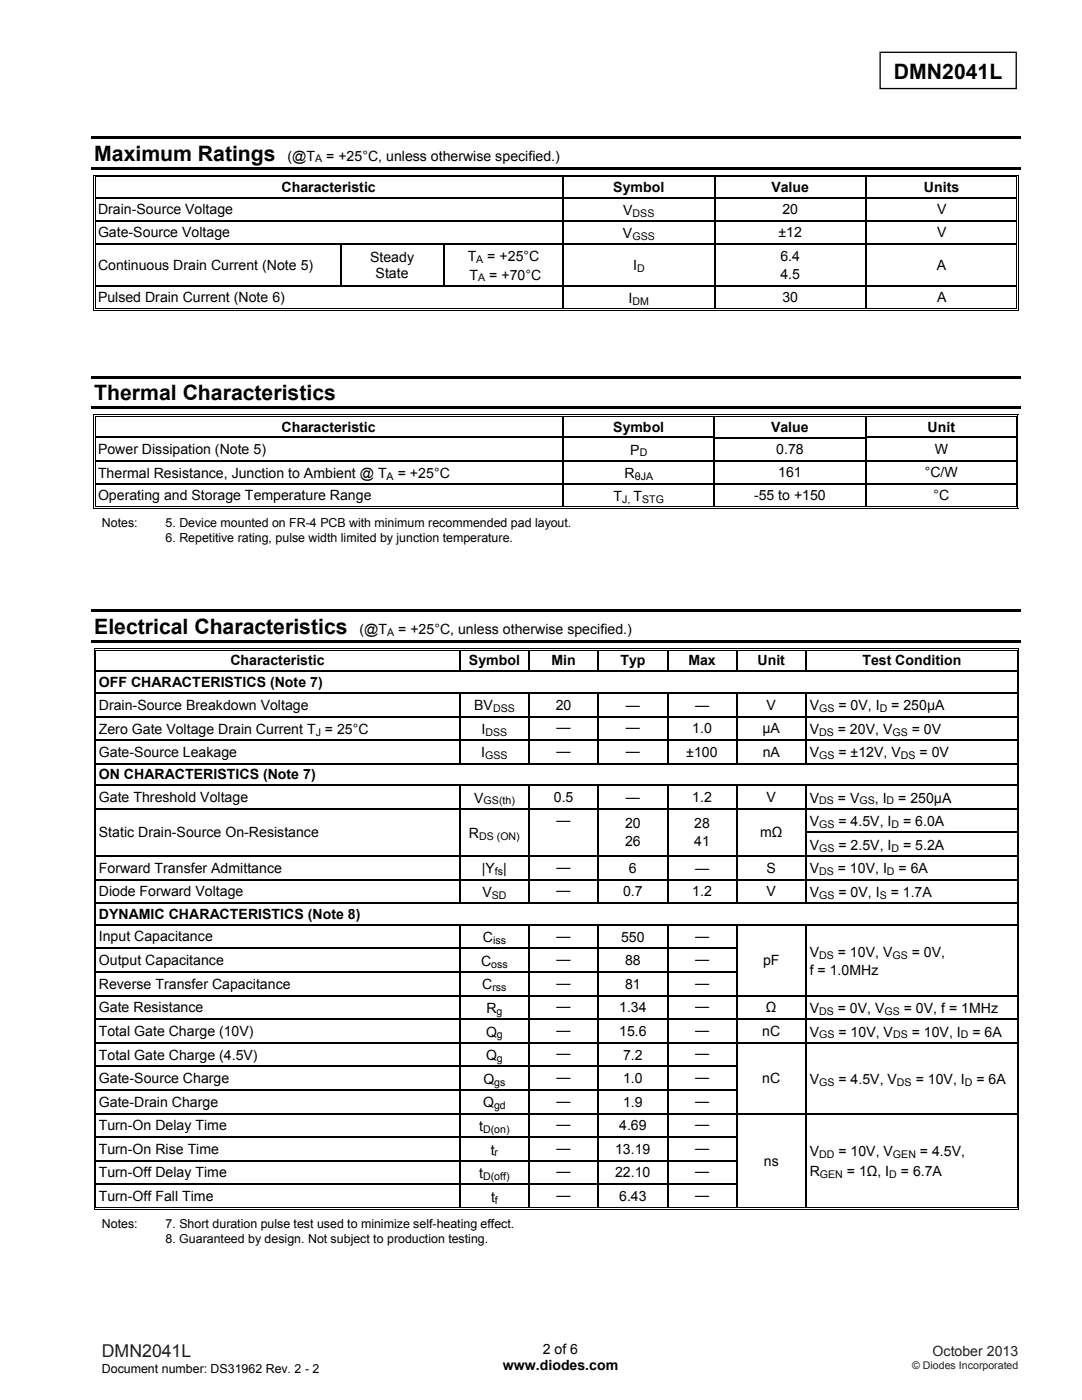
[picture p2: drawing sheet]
<svg xmlns="http://www.w3.org/2000/svg" width="216mm" height="279mm" viewBox="0 0 216 279" stroke-linecap="round" stroke-linejoin="round" font-family="sans-serif">
<defs><g id="words">
<g font-size="4.2">
<text x="178.4" y="15.8">DMN2041L</text>
<text x="18.8" y="32">Maximum Ratings</text>
<text x="18.8" y="79.9">Thermal Characteristics</text>
<text x="18.8" y="126.5">Electrical Characteristics</text>
</g>
<text font-size="3.5" fill="#231f20" x="20.3" y="270.9">DMN2041L</text>
<g font-size="2.8">
<text x="57.4" y="32">(@T</text>
<text x="65.1" y="32">= +25°C, unless otherwise specified.)</text>
<text x="56.2" y="38.4">Characteristic</text>
<text x="122.4" y="38.4">Symbol</text>
<text x="153.9" y="38.4">Value</text>
<text x="184.4" y="38.4">Units</text>
<text x="19.6" y="42.8">Drain-Source Voltage</text>
<text x="19.6" y="47.4">Gate-Source Voltage</text>
<text x="124.3" y="47.5">V</text>
<text x="124.4" y="42.9">V</text>
<text x="155.3" y="47.4">±12</text>
<text x="156.1" y="42.8">20</text>
<text x="187" y="42.8">V</text>
<text x="187" y="47.4">V</text>
<text x="19.6" y="53.8">Continuous Drain Current (Note 5)</text>
<text x="73.9" y="52.2">Steady</text>
<text x="93.3" y="52.2">T</text>
<text x="97.2" y="52.2">= +25°C</text>
<text x="126.3" y="54">I</text>
<text x="155.7" y="52">6.4</text>
<text x="187" y="53.8">A</text>
<text x="75" y="55.5">State</text>
<text x="93.7" y="55.8">T</text>
<text x="97.6" y="55.8">= +70°C</text>
<text x="155.7" y="55.6">4.5</text>
<text x="19.6" y="60.3">Pulsed Drain Current (Note 6)</text>
<text x="125.4" y="60.4">I</text>
<text x="156.1" y="60.3">30</text>
<text x="187" y="60.3">A</text>
<text x="56.2" y="86.2">Characteristic</text>
<text x="122.4" y="86.2">Symbol</text>
<text x="153.9" y="86.2">Value</text>
<text x="185.1" y="86.2">Unit</text>
<text x="19.6" y="90.6">Power Dissipation (Note 5)</text>
<text x="19.6" y="95.4">Thermal Resistance, Junction to Ambient @ T</text>
<text x="79.4" y="95.4">= +25°C</text>
<text x="124.6" y="95.4">R</text>
<text x="125.8" y="90.7">P</text>
<text x="154.9" y="90.6">0.78</text>
<text x="155.3" y="95.2">161</text>
<text x="184.5" y="95.2">°C/W</text>
<text x="186.5" y="90.6">W</text>
<text x="19.6" y="99.8">Operating and Storage Temperature Range</text>
<text x="122.4" y="100">T</text>
<text x="126.4" y="100">T</text>
<text x="150.5" y="99.8">-55 to +150</text>
<text x="186.2" y="99.8">°C</text>
<text x="71.8" y="126.5">(@T</text>
<text x="79.5" y="126.5">= +25°C, unless otherwise specified.)</text>
<text x="19.7" y="137.1">OFF CHARACTERISTICS (Note 7)</text>
<text x="46" y="132.8">Characteristic</text>
<text x="93.6" y="132.8">Symbol</text>
<text x="110" y="132.8">Min</text>
<text x="123.8" y="132.8">Typ</text>
<text x="137.4" y="132.8">Max</text>
<text x="151.2" y="132.8">Unit</text>
<text x="172.1" y="132.8">Test Condition</text>
<text x="19.7" y="141.6">Drain-Source Breakdown Voltage</text>
<text x="94.6" y="141.8">BV</text>
<text x="110.9" y="141.6">20</text>
<text x="124.9" y="141.6">—</text>
<text x="138.7" y="141.6">—</text>
<text x="153" y="141.6">V</text>
<text x="161.6" y="141.8">V</text>
<text x="167.3" y="141.8">= 0V, I</text>
<text x="177.8" y="141.8">= 250μA</text>
<text x="19.7" y="146.5">Zero Gate Voltage Drain Current T = 25°C</text>
<text x="96.1" y="146.5">I</text>
<text x="111.1" y="146.1">—</text>
<text x="124.9" y="146.1">—</text>
<text x="138.1" y="146.3">1.0</text>
<text x="152.2" y="146.3">µA</text>
<text x="161.6" y="146.5">V</text>
<text x="167.2" y="146.5">= 20V, V</text>
<text x="181.9" y="146.5">= 0V</text>
<text x="19.7" y="151">Gate-Source Leakage</text>
<text x="19.7" y="155.6">ON CHARACTERISTICS (Note 7)</text>
<text x="96" y="151.2">I</text>
<text x="111.1" y="150.8">—</text>
<text x="124.9" y="150.8">—</text>
<text x="136.9" y="151">±100</text>
<text x="152.2" y="151">nA</text>
<text x="161.6" y="151.2">V</text>
<text x="167.3" y="151.2">= ±12V, V</text>
<text x="183.5" y="151.2">= 0V</text>
<text x="19.7" y="160">Gate Threshold Voltage</text>
<text x="94.6" y="160.2">V</text>
<text x="110.5" y="160">0.5</text>
<text x="124.9" y="160">—</text>
<text x="138.1" y="160">1.2</text>
<text x="153" y="160">V</text>
<text x="161.6" y="160.2">V</text>
<text x="167.2" y="160.2">= V</text>
<text x="174.6" y="160.2">, I</text>
<text x="179.2" y="160.2">= 250μA</text>
<text x="19.7" y="167.1">Static Drain-Source On-Resistance</text>
<text x="93.6" y="167.3">R</text>
<text x="111.1" y="164.5">—</text>
<text x="124.7" y="165.3">20</text>
<text x="138.5" y="165.3">28</text>
<text x="151.7" y="167.1">mΩ</text>
<text x="161.6" y="164.9">V</text>
<text x="167.3" y="164.9">= 4.5V, I</text>
<text x="180.2" y="164.9">= 6.0A</text>
<text x="111.1" y="174">—</text>
<text x="124.7" y="168.9">26</text>
<text x="138.5" y="168.9">41</text>
<text x="161.6" y="169.6">V</text>
<text x="167.3" y="169.6">= 2.5V, I</text>
<text x="180.2" y="169.6">= 5.2A</text>
<text x="19.7" y="174.2">Forward Transfer Admittance</text>
<text x="19.7" y="178.9">Diode Forward Voltage</text>
<text x="96.2" y="174.3">|Y |</text>
<text x="96.2" y="179">V</text>
<text x="111.1" y="178.7">—</text>
<text x="124.3" y="178.9">0.7</text>
<text x="125.5" y="174.2">6</text>
<text x="138.1" y="178.9">1.2</text>
<text x="138.7" y="174.2">—</text>
<text x="153" y="174.2">S</text>
<text x="153" y="178.9">V</text>
<text x="161.6" y="174.3">V</text>
<text x="161.6" y="179">V</text>
<text x="167.2" y="174.3">= 10V, I</text>
<text x="167.3" y="179">= 0V, I</text>
<text x="177.7" y="179">= 1.7A</text>
<text x="179.3" y="174.3">= 6A</text>
<text x="19.7" y="183.4">DYNAMIC CHARACTERISTICS (Note 8)</text>
<text x="19.7" y="187.9">Input Capacitance</text>
<text x="96.4" y="188">C</text>
<text x="111.1" y="187.7">—</text>
<text x="123.9" y="187.9">550</text>
<text x="138.7" y="187.7">—</text>
<text x="161.6" y="190.9">V</text>
<text x="167.2" y="190.9">= 10V, V</text>
<text x="181.9" y="190.9">= 0V,</text>
<text x="19.7" y="192.6">Output Capacitance</text>
<text x="19.7" y="197.3">Reverse Transfer Capacitance</text>
<text x="96" y="192.7">C</text>
<text x="96.2" y="197.5">C</text>
<text x="111.1" y="192.4">—</text>
<text x="111.1" y="197.1">—</text>
<text x="124.7" y="192.6">88</text>
<text x="124.7" y="197.3">81</text>
<text x="138.7" y="192.4">—</text>
<text x="138.7" y="197.1">—</text>
<text x="152.3" y="192.6">pF</text>
<text x="161.6" y="194.6">f = 1.0MHz</text>
<text x="19.7" y="202">Gate Resistance</text>
<text x="97" y="202.2">R</text>
<text x="111.1" y="201.8">—</text>
<text x="123.5" y="202">1.34</text>
<text x="138.7" y="201.8">—</text>
<text x="152.8" y="202">Ω</text>
<text x="161.6" y="202.2">V</text>
<text x="167.2" y="202.2">= 0V, V</text>
<text x="180.4" y="202.2">= 0V, f = 1MHz</text>
<text x="19.7" y="206.7">Total Gate Charge (10V)</text>
<text x="97" y="206.9">Q</text>
<text x="111.1" y="206.5">—</text>
<text x="123.5" y="206.7">15.6</text>
<text x="138.7" y="206.5">—</text>
<text x="152.1" y="206.7">nC</text>
<text x="161.6" y="206.9">V</text>
<text x="167.3" y="206.9">= 10V, V</text>
<text x="181.9" y="206.9">= 10V, I</text>
<text x="194" y="206.9">= 6A</text>
<text x="19.7" y="211.5">Total Gate Charge (4.5V)</text>
<text x="97" y="211.6">Q</text>
<text x="111.1" y="216">—</text>
<text x="111.1" y="211.2">—</text>
<text x="124.3" y="211.5">7.2</text>
<text x="138.7" y="216">—</text>
<text x="138.7" y="211.2">—</text>
<text x="19.7" y="216.2">Gate-Source Charge</text>
<text x="19.7" y="220.9">Gate-Drain Charge</text>
<text x="96.4" y="221">Q</text>
<text x="96.5" y="216.3">Q</text>
<text x="111.1" y="220.7">—</text>
<text x="124.3" y="216.2">1.0</text>
<text x="124.3" y="220.9">1.9</text>
<text x="138.7" y="220.7">—</text>
<text x="152.1" y="216.2">nC</text>
<text x="161.6" y="216.3">V</text>
<text x="167.3" y="216.3">= 4.5V, V</text>
<text x="182.7" y="216.3">= 10V, I</text>
<text x="194.8" y="216.3">= 6A</text>
<text x="19.7" y="225.6">Turn-On Delay Time</text>
<text x="95.6" y="225.7">t</text>
<text x="111.1" y="225.4">—</text>
<text x="123.5" y="225.6">4.69</text>
<text x="138.7" y="225.4">—</text>
<text x="19.7" y="230.3">Turn-On Rise Time</text>
<text x="97.9" y="230.4">t</text>
<text x="111.1" y="230.1">—</text>
<text x="122.7" y="230.3">13.19</text>
<text x="138.7" y="230.1">—</text>
<text x="152.4" y="232.6">ns</text>
<text x="161.6" y="230.8">V</text>
<text x="167.3" y="230.8">= 10V, V</text>
<text x="183.6" y="230.8">= 4.5V,</text>
<text x="19.7" y="235">Turn-Off Delay Time</text>
<text x="19.7" y="239.7">Turn-Off Fall Time</text>
<text x="95.6" y="235.1">t</text>
<text x="98" y="239.8">t</text>
<text x="111.1" y="234.8">—</text>
<text x="111.1" y="239.5">—</text>
<text x="122.7" y="235">22.10</text>
<text x="123.5" y="239.7">6.43</text>
<text x="138.7" y="239.5">—</text>
<text x="138.7" y="234.8">—</text>
<text x="161.6" y="234.8">R</text>
<text x="169" y="234.8">= 1Ω, I</text>
<text x="179.7" y="234.8">= 6.7A</text>
<text x="100.3" y="273.5">www.diodes.com</text>
<text x="108.3" y="270.2">2 of 6</text>
</g>
<text font-size="2.8" fill="#231f20" x="186.1" y="270.6">October 2013</text>
<g font-size="2.5">
<text x="20.3" y="105.3">Notes:</text>
<text x="33" y="105.3">5. Device mounted on FR-4 PCB with minimum recommended pad layout.</text>
<text x="33" y="108.1">6. Repetitive rating, pulse width limited by junction temperature.</text>
<text x="20.3" y="245.1">Notes:</text>
<text x="33" y="245.1">7. Short duration pulse test used to minimize self-heating effect.</text>
<text x="33" y="248">8. Guaranteed by design. Not subject to production testing.</text>
<text x="20.3" y="274">Document number: DS31962 Rev. 2 - 2</text>
</g>
<g font-size="2.1">
<text x="62.9" y="32.4">A</text>
<text x="126.2" y="47.9">GSS</text>
<text x="126.2" y="43.3">DSS</text>
<text x="95" y="52.5">A</text>
<text x="95.4" y="56.2">A</text>
<text x="127.1" y="54.3">D</text>
<text x="126.2" y="60.8">DM</text>
<text x="77.2" y="95.7">A</text>
<text x="126.7" y="95.7">θJA</text>
<text x="127.7" y="91.1">D</text>
<text x="124.2" y="100.3">J,</text>
<text x="128.1" y="100.3">STG</text>
<text x="77.3" y="126.9">A</text>
<text x="98.4" y="142.1">DSS</text>
<text x="163.4" y="142.1">GS</text>
<text x="175.5" y="142.1">D</text>
<text x="63" y="146.8">J</text>
<text x="96.9" y="146.8">DSS</text>
<text x="163.4" y="146.8">DS</text>
<text x="178.1" y="146.8">GS</text>
<text x="96.8" y="151.5">GSS</text>
<text x="163.4" y="151.5">GS</text>
<text x="179.7" y="151.5">DS</text>
<text x="96.5" y="160.5">GS(th)</text>
<text x="163.4" y="160.5">DS</text>
<text x="171.5" y="160.5">GS</text>
<text x="176.9" y="160.5">D</text>
<text x="95.6" y="167.6">DS (ON)</text>
<text x="163.4" y="165.2">GS</text>
<text x="177.9" y="165.2">D</text>
<text x="163.4" y="170">GS</text>
<text x="177.9" y="170">D</text>
<text x="98.1" y="179.4">SD</text>
<text x="98.7" y="174.7">fs</text>
<text x="163.4" y="174.7">DS</text>
<text x="163.4" y="179.4">GS</text>
<text x="175.5" y="179.4">S</text>
<text x="177" y="174.7">D</text>
<text x="98.4" y="188.4">iss</text>
<text x="163.4" y="191.3">DS</text>
<text x="178.1" y="191.3">GS</text>
<text x="98" y="193.1">oss</text>
<text x="98.3" y="197.8">rss</text>
<text x="99.1" y="202.5">g</text>
<text x="163.4" y="202.5">DS</text>
<text x="176.5" y="202.5">GS</text>
<text x="99.2" y="207.2">g</text>
<text x="163.4" y="207.2">GS</text>
<text x="178.2" y="207.2">DS</text>
<text x="191.7" y="207.2">D</text>
<text x="99.2" y="211.9">g</text>
<text x="98.6" y="221.4">gd</text>
<text x="98.6" y="216.7">gs</text>
<text x="163.4" y="216.7">GS</text>
<text x="179" y="216.7">DS</text>
<text x="192.5" y="216.7">D</text>
<text x="96.4" y="226.1">D(on)</text>
<text x="98.7" y="230.8">r</text>
<text x="163.4" y="231.1">DD</text>
<text x="178.2" y="231.1">GEN</text>
<text x="96.4" y="235.5">D(off)</text>
<text x="163.6" y="235.1">GEN</text>
<text x="177.4" y="235.1">D</text>
<text x="98.8" y="240.2">f</text>
</g>
<text font-size="2.1" fill="#231f20" x="182" y="273.2">© Diodes Incorporated</text>
</g></defs>
<path d="M175.6 10.4h27.2v7.3h-27.2z" fill="none" stroke="#000" stroke-width=".26"/>
<g fill="#000">
<path d="M18.3 27.2h185.4v.5h-185.4zM18.3 33.3h185.4v.5h-185.4zM18.6 34.9h.2v.5h-.2zM18.6 34.9h.5v.2h-.5zM18.6 39.4h.2v.2h-.2zM18.9 35.2h.2v.2h-.2zM18.9 39.4h.2v.2h-.2zM112.3 35.4h.2zM112.3 34.9h.5v.2h-.5zM112.3 35.2h.5v.2h-.5zM112.3 39.4h.2v.2h-.2zM142.5 35.4h.2z"/>
<path d="M142.5 34.9h.5v.2h-.5zM142.5 35.2h.5v.2h-.5zM142.5 39.4h.2v.2h-.2zM172.7 35.4h.2zM172.7 34.9h.5v.2h-.5zM172.7 35.2h.5v.2h-.5zM172.7 39.4h.2v.2h-.2zM202.8 34.9h.5v.2h-.5zM202.8 35.2h.1v.2h-.1zM202.8 39.4h.1v.2h-.1zM203.1 34.9h.2v.5h-.2zM203.1 39.4h.2v.2h-.2z"/>
<path d="M18.6 44h.2v.3h-.2zM18.6 48.6h.2v.3h-.2zM18.6 56.9h.2v.3h-.2zM18.9 44h.2v.3h-.2zM18.9 48.6h.2v.3h-.2zM18.9 56.9h.2v.3h-.2zM67.8 48.6h.3v.3h-.3zM88.5 48.6h.2v.3h-.2zM112.3 44h.2v.3h-.2zM112.3 48.6h.2v.3h-.2zM112.3 56.9h.2v.3h-.2zM142.5 44h.2v.3h-.2z"/>
<path d="M142.5 48.6h.2v.3h-.2zM142.5 56.9h.2v.3h-.2zM172.7 44h.2v.3h-.2zM172.7 48.6h.2v.3h-.2zM172.7 56.9h.2v.3h-.2zM202.8 44h.1v.3h-.1zM202.8 48.6h.1v.3h-.1zM202.8 56.9h.1v.3h-.1zM203.1 44h.2v.3h-.2zM203.1 48.6h.2v.3h-.2zM203.1 56.9h.2v.3h-.2zM18.3 75h185.4v.5h-185.4z"/>
<path d="M18.6 61.9h.5v.1h-.5zM18.9 61.5h.2v.2h-.2zM112.3 61.5h.5v.2h-.5zM142.5 61.5h.5v.2h-.5zM172.7 61.5h.5v.2h-.5zM202.8 61.9h.5v.1h-.5zM202.8 61.5h.1v.2h-.1zM203.1 61.5h.2v.5h-.2zM18.3 81.1h185.4v.5h-185.4zM18.5 82.7h.2v.5h-.2zM18.5 82.7h.5v.2h-.5zM18.5 87.2h.2v.3h-.2z"/>
<path d="M18.5 91.8h.2v.3h-.2zM18.5 96.4h.2v.3h-.2zM18.9 83h.1v.2h-.1zM18.9 87.2h.1v.3h-.1zM18.9 91.8h.1v.3h-.1zM18.9 96.4h.1v.3h-.1zM112.3 83.2h.2zM112.3 82.7h.5v.2h-.5zM112.3 83h.5v.2h-.5zM112.3 87.2h.2v.3h-.2zM112.3 91.8h.2v.3h-.2zM112.3 96.4h.2v.3h-.2z"/>
<path d="M142.4 83.2h.3zM142.4 82.7h.5v.2h-.5zM142.4 83h.5v.2h-.5zM142.4 87.2h.3v.3h-.3zM142.4 91.8h.3v.3h-.3zM142.4 96.4h.3v.3h-.3zM172.6 83.2h.2zM172.6 82.7h.5v.2h-.5zM172.6 83h.5v.2h-.5zM172.6 87.2h.2v.3h-.2zM172.6 91.8h.2v.3h-.2zM172.6 96.4h.2v.3h-.2z"/>
<path d="M202.7 82.7h.5v.2h-.5zM202.7 83h.2v.2h-.2zM202.7 87.2h.2v.3h-.2zM202.7 91.8h.2v.3h-.2zM202.7 96.4h.2v.3h-.2zM203 82.7h.2v.5h-.2zM203 87.2h.2v.3h-.2zM203 91.8h.2v.3h-.2zM203 96.4h.2v.3h-.2zM18.5 101.4h.5v.2h-.5zM18.9 101.1h.1v.1h-.1zM112.3 101.1h.5v.1h-.5z"/>
<path d="M142.4 101.1h.5v.1h-.5zM172.6 101.1h.5v.1h-.5zM202.7 101.4h.5v.2h-.5zM202.7 101.1h.2v.1h-.2zM203 101.1h.2v.5h-.2zM18.3 121.6h185.4v.6h-185.4zM18.3 127.7h185.4v.6h-185.4zM18.7 129.3h.2v.6h-.2zM18.7 129.3h.5v.2h-.5zM18.7 133.8h.2v.4h-.2zM18.7 138.1h.2v.4h-.2zM19 129.7h.2v.2h-.2z"/>
<path d="M19 129.7h.2v.1h-.2zM19 133.8h.2v.4h-.2zM19 138.1h.2v.4h-.2zM91.6 129.8l.3 .1zM91.6 129.3h.5v.2h-.5zM91.6 129.7h.5v.1h-.5zM91.6 138.1h.3v.4h-.3zM105.4 129.8l.3 .1zM105.4 129.3h.5v.2h-.5zM105.4 129.7h.5v.1h-.5zM105.4 138.1h.3v.4h-.3zM119.2 129.8l.3 .1z"/>
<path d="M119.2 129.3h.5v.2h-.5zM119.2 129.7h.5v.1h-.5zM119.2 138.1h.3v.4h-.3zM133 129.8l.4 .1zM133 129.3h.5v.2h-.5zM133 129.7h.5v.1h-.5zM133 138.1h.4v.4h-.4zM146.8 129.8l.4 .1zM146.8 129.3h.5v.2h-.5zM146.8 129.7h.5v.1h-.5zM146.8 138.1h.4v.4h-.4zM160.7 129.8l.3 .1z"/>
<path d="M160.7 129.3h.5v.2h-.5zM160.7 129.7h.5v.1h-.5zM160.7 138.1h.3v.4h-.3zM202.9 129.3h.5v.2h-.5zM202.9 129.7h.1v.2h-.1zM202.9 129.7h.1v.1h-.1zM202.9 133.8h.1v.4h-.1zM202.9 138.1h.1v.4h-.1zM203.2 129.3h.2v.6h-.2zM203.2 133.8h.2v.4h-.2zM203.2 138.1h.2v.4h-.2zM18.7 142.8h.2v.4h-.2z"/>
<path d="M18.7 147.5h.2v.4h-.2zM18.7 152.3h.2v.3h-.2zM18.7 156.5h.2v.4h-.2zM19 142.8h.2v.4h-.2zM19 147.5h.2v.4h-.2zM19 152.3h.2v.3h-.2zM19 156.5h.2v.4h-.2zM91.6 142.8h.3v.4h-.3zM91.6 147.5h.3v.4h-.3zM91.6 156.5h.3v.4h-.3zM105.4 142.8h.3v.4h-.3zM105.4 147.5h.3v.4h-.3z"/>
<path d="M105.4 156.5h.3v.4h-.3zM119.2 142.8h.3v.4h-.3zM119.2 147.5h.3v.4h-.3zM119.2 156.5h.3v.4h-.3zM133 142.8h.4v.4h-.4zM133 147.5h.4v.4h-.4zM133 156.5h.4v.4h-.4zM146.8 142.8h.4v.4h-.4zM146.8 147.5h.4v.4h-.4zM146.8 156.5h.4v.4h-.4zM160.7 142.8h.3v.4h-.3zM160.7 147.5h.3v.4h-.3z"/>
<path d="M160.7 156.5h.3v.4h-.3zM202.9 142.8h.1v.4h-.1zM202.9 147.5h.1v.4h-.1zM202.9 152.3h.1v.3h-.1zM202.9 156.5h.1v.4h-.1zM203.2 142.8h.2v.4h-.2zM203.2 147.5h.2v.4h-.2zM203.2 152.3h.2v.3h-.2zM203.2 156.5h.2v.4h-.2zM18.7 161.3h.2v.3h-.2zM18.7 166h.2v.3h-.2zM18.7 170.7h.2v.3h-.2z"/>
<path d="M18.7 175.4h.2v.3h-.2zM19 161.3h.2v.3h-.2zM19 166h.2v.3h-.2zM19 170.7h.2v.3h-.2zM19 175.4h.2v.3h-.2zM91.6 161.3h.3v.3h-.3zM91.6 166h.3v.3h-.3zM91.6 170.7h.3v.3h-.3zM91.6 175.4h.3v.3h-.3zM105.4 161.3h.3v.3h-.3zM105.4 166h.3v.3h-.3zM105.4 170.7h.3v.3h-.3z"/>
<path d="M105.4 175.4h.3v.3h-.3zM119.2 161.3h.3v.3h-.3zM119.2 166h.3v.3h-.3zM119.2 170.7h.3v.3h-.3zM119.2 175.4h.3v.3h-.3zM133 161.3h.4v.3h-.4zM133 166h.4v.3h-.4zM133 170.7h.4v.3h-.4zM133 175.4h.4v.3h-.4zM146.8 161.3h.4v.3h-.4zM146.8 166h.4v.3h-.4zM146.8 170.7h.4v.3h-.4z"/>
<path d="M146.8 175.4h.4v.3h-.4zM160.7 161.3h.3v.3h-.3zM160.7 166h.3v.3h-.3zM160.7 170.7h.3v.3h-.3zM160.7 175.4h.3v.3h-.3zM202.9 161.3h.1v.3h-.1zM202.9 166h.1v.3h-.1zM202.9 170.7h.1v.3h-.1zM202.9 175.4h.1v.3h-.1zM203.2 161.3h.2v.3h-.2zM203.2 166h.2v.3h-.2zM203.2 170.7h.2v.3h-.2z"/>
<path d="M203.2 175.4h.2v.3h-.2zM18.7 180.1h.2v.4h-.2zM18.7 184.4h.2v.4h-.2zM18.7 189.1h.2v.4h-.2zM18.7 193.8h.2v.4h-.2zM18.7 198.5h.2v.4h-.2zM19 180.1h.2v.4h-.2zM19 184.4h.2v.4h-.2zM19 189.1h.2v.4h-.2zM19 193.8h.2v.4h-.2zM19 198.5h.2v.4h-.2zM91.6 184.4h.3v.4h-.3z"/>
<path d="M91.6 189.1h.3v.4h-.3zM91.6 193.8h.3v.4h-.3zM91.6 198.5h.3v.4h-.3zM105.4 184.4h.3v.4h-.3zM105.4 189.1h.3v.4h-.3zM105.4 193.8h.3v.4h-.3zM105.4 198.5h.3v.4h-.3zM119.2 184.4h.3v.4h-.3zM119.2 189.1h.3v.4h-.3zM119.2 193.8h.3v.4h-.3zM119.2 198.5h.3v.4h-.3zM133 184.4h.4v.4h-.4z"/>
<path d="M133 189.1h.4v.4h-.4zM133 193.8h.4v.4h-.4zM133 198.5h.4v.4h-.4zM146.8 184.4h.4v.4h-.4zM146.8 189.1h.4v.4h-.4zM146.8 193.8h.4v.4h-.4zM146.8 198.5h.4v.4h-.4zM160.7 184.4h.3v.4h-.3zM160.7 189.1h.3v.4h-.3zM160.7 193.8h.3v.4h-.3zM160.7 198.5h.3v.4h-.3zM202.9 180.1h.1v.4h-.1z"/>
<path d="M202.9 184.4h.1v.4h-.1zM202.9 189.1h.1v.4h-.1zM202.9 193.8h.1v.4h-.1zM202.9 198.5h.1v.4h-.1zM203.2 180.1h.2v.4h-.2zM203.2 184.4h.2v.4h-.2zM203.2 189.1h.2v.4h-.2zM203.2 193.8h.2v.4h-.2zM203.2 198.5h.2v.4h-.2zM18.7 203.2h.2v.4h-.2zM18.7 207.9h.2v.4h-.2zM18.7 212.7h.2v.3h-.2z"/>
<path d="M18.7 217.4h.2v.3h-.2zM19 203.2h.2v.4h-.2zM19 207.9h.2v.4h-.2zM19 212.7h.2v.3h-.2zM19 217.4h.2v.3h-.2zM91.6 203.2h.3v.4h-.3zM91.6 207.9h.3v.4h-.3zM91.6 212.7h.3v.3h-.3zM91.6 217.4h.3v.3h-.3zM105.4 203.2h.3v.4h-.3zM105.4 207.9h.3v.4h-.3zM105.4 212.7h.3v.3h-.3z"/>
<path d="M105.4 217.4h.3v.3h-.3zM119.2 203.2h.3v.4h-.3zM119.2 207.9h.3v.4h-.3zM119.2 212.7h.3v.3h-.3zM119.2 217.4h.3v.3h-.3zM133 203.2h.4v.4h-.4zM133 207.9h.4v.4h-.4zM133 212.7h.4v.3h-.4zM133 217.4h.4v.3h-.4zM146.8 203.2h.4v.4h-.4zM146.8 207.9h.4v.4h-.4zM146.8 212.7h.4v.3h-.4z"/>
<path d="M146.8 217.4h.4v.3h-.4zM160.7 203.2h.3v.4h-.3zM160.7 207.9h.3v.4h-.3zM160.7 212.7h.3v.3h-.3zM160.7 217.4h.3v.3h-.3zM202.9 203.2h.1v.4h-.1zM202.9 207.9h.1v.4h-.1zM202.9 212.7h.1v.3h-.1zM202.9 217.4h.1v.3h-.1zM203.2 203.2h.2v.4h-.2zM203.2 207.9h.2v.4h-.2zM203.2 212.7h.2v.3h-.2z"/>
<path d="M203.2 217.4h.2v.3h-.2zM18.7 222.1h.2v.3h-.2zM18.7 226.8h.2v.3h-.2zM18.7 231.5h.2v.4h-.2zM18.7 236.2h.2v.4h-.2zM19 222.1h.2v.3h-.2zM19 226.8h.2v.3h-.2zM19 231.5h.2v.4h-.2zM19 236.2h.2v.4h-.2zM91.6 222.1h.3v.3h-.3zM91.6 226.8h.3v.3h-.3zM91.6 231.5h.3v.4h-.3z"/>
<path d="M91.6 236.2h.3v.4h-.3zM105.4 222.1h.3v.3h-.3zM105.4 226.8h.3v.3h-.3zM105.4 231.5h.3v.4h-.3zM105.4 236.2h.3v.4h-.3zM119.2 222.1h.3v.3h-.3zM119.2 226.8h.3v.3h-.3zM119.2 231.5h.3v.4h-.3zM119.2 236.2h.3v.4h-.3zM133 222.1h.4v.3h-.4zM133 226.8h.4v.3h-.4zM133 231.5h.4v.4h-.4z"/>
<path d="M133 236.2h.4v.4h-.4zM146.8 222.1h.4v.3h-.4zM146.8 226.8h.4v.3h-.4zM146.8 231.5h.4v.4h-.4zM146.8 236.2h.4v.4h-.4zM160.7 222.1h.3v.3h-.3zM160.7 226.8h.3v.3h-.3zM160.7 231.5h.3v.4h-.3zM160.7 236.2h.3v.4h-.3zM202.9 222.1h.1v.3h-.1zM202.9 226.8h.1v.3h-.1zM202.9 231.5h.1v.4h-.1z"/>
<path d="M202.9 236.2h.1v.4h-.1zM203.2 222.1h.2v.3h-.2zM203.2 226.8h.2v.3h-.2zM203.2 231.5h.2v.4h-.2zM203.2 236.2h.2v.4h-.2zM18.7 241.3h.5v.1h-.5zM19 240.9h.2v.2h-.2zM91.6 240.9h.5v.2h-.5zM105.4 240.9h.5v.2h-.5zM119.2 240.9h.5v.2h-.5zM133 240.9h.5v.2h-.5zM146.8 240.9h.5v.2h-.5z"/>
<path d="M160.7 240.9h.5v.2h-.5zM202.9 241.3h.5v.1h-.5zM202.9 240.9h.1v.2h-.1zM203.2 240.9h.2v.5h-.2z"/>
</g>
<g fill="none" stroke="#000" stroke-width=".2">
<path d="M18.7 35.4v4M18.7 39.6v4.4M19 35.4v4M19 39.6v4.4M19.1 35h93.2M19.1 35.3h93.2M112.8 35h29.7M112.8 35.3h29.7M143 35h29.7M143 35.3h29.7M173.2 35h29.6M173.2 35.3h29.6"/>
<path d="M202.8 35.4v4M202.8 39.6v4.4M203.2 35.4v4M203.2 39.6v4.4M18.7 44.3v4.3M18.7 48.9v8M18.7 57.2v4.8M19 44.3v4.3M19 48.9v8M19 57.2v4.3M202.8 44.3v4.3M202.8 48.9v8"/>
<path d="M202.8 57.2v4.3M203.2 44.3v4.3M203.2 48.9v8M203.2 57.2v4.3M19.1 62h183.7M19.1 61.6h93.2M112.8 61.6h29.7M143 61.6h29.7M173.2 61.6h29.6M18.6 83.2v4M18.6 87.5v4.3M18.6 92.1v4.3"/>
<path d="M18.6 96.7v4.9M19 83.2v4M19 87.5v4.3M19 92.1v4.3M19 96.7v4.4M19 82.8h93.3M19 83.1h93.3M112.8 82.8h29.6M112.8 83.1h29.6M142.9 82.8h29.7M142.9 83.1h29.7M173.1 82.8h29.6"/>
<path d="M173.1 83.1h29.6M202.8 83.2v4M202.8 87.5v4.3M202.8 92.1v4.3M202.8 96.7v4.4M203.1 83.2v4M203.1 87.5v4.3M203.1 92.1v4.3M203.1 96.7v4.4M19 101.5h183.7M19 101.2h93.3M112.8 101.2h29.6"/>
<path d="M142.9 101.2h29.7M173.1 101.2h29.6M18.8 129.9v3.9M18.8 134.2v3.9M18.8 138.5v4.3M19.1 129.9v3.9M19.1 134.2v3.9M19.1 138.5v4.3M19.2 129.4h72.4M19.2 129.8h72.4M92.1 129.4h13.3M92.1 129.8h13.3"/>
<path d="M105.9 129.4h13.3M105.9 129.8h13.3M119.7 129.4h13.3M119.7 129.8h13.3M133.5 129.4h13.3M133.5 129.8h13.3M147.3 129.4h13.4M147.3 129.8h13.4M161.2 129.4h41.7M161.2 129.8h41.7M202.9 129.9v3.9M202.9 134.2v3.9"/>
<path d="M202.9 138.5v4.3M203.3 129.9v3.9M203.3 134.2v3.9M203.3 138.5v4.3M18.8 143.2v4.3M18.8 147.9v4.4M18.8 152.6v3.9M18.8 156.9v4.4M19.1 143.2v4.3M19.1 147.9v4.4M19.1 152.6v3.9M19.1 156.9v4.4"/>
<path d="M202.9 143.2v4.3M202.9 147.9v4.4M202.9 152.6v3.9M202.9 156.9v4.4M203.3 143.2v4.3M203.3 147.9v4.4M203.3 152.6v3.9M203.3 156.9v4.4M18.8 161.6v4.4M18.8 166.3v4.4M18.8 171v4.4M18.8 175.7v4.4"/>
<path d="M19.1 161.6v4.4M19.1 166.3v4.4M19.1 171v4.4M19.1 175.7v4.4M202.9 161.6v4.4M202.9 166.3v4.4M202.9 171v4.4M202.9 175.7v4.4M203.3 161.6v4.4M203.3 166.3v4.4M203.3 171v4.4M203.3 175.7v4.4"/>
<path d="M18.8 180.5v3.9M18.8 184.8v4.3M18.8 189.5v4.3M18.8 194.2v4.3M18.8 198.9v4.3M19.1 180.5v3.9M19.1 184.8v4.3M19.1 189.5v4.3M19.1 194.2v4.3M19.1 198.9v4.3M202.9 180.5v3.9M202.9 184.8v4.3"/>
<path d="M202.9 189.5v4.3M202.9 194.2v4.3M202.9 198.9v4.3M203.3 180.5v3.9M203.3 184.8v4.3M203.3 189.5v4.3M203.3 194.2v4.3M203.3 198.9v4.3M18.8 203.6v4.3M18.8 208.3v4.4M18.8 213v4.4M18.8 217.7v4.4"/>
<path d="M19.1 203.6v4.3M19.1 208.3v4.4M19.1 213v4.4M19.1 217.7v4.4M202.9 203.6v4.3M202.9 208.3v4.4M202.9 213v4.4M202.9 217.7v4.4M203.3 203.6v4.3M203.3 208.3v4.4M203.3 213v4.4M203.3 217.7v4.4"/>
<path d="M18.8 222.4v4.4M18.8 227.1v4.4M18.8 231.9v4.3M18.8 236.6v4.8M19.1 222.4v4.4M19.1 227.1v4.4M19.1 231.9v4.3M19.1 236.6v4.3M202.9 222.4v4.4M202.9 227.1v4.4M202.9 231.9v4.3M202.9 236.6v4.3"/>
<path d="M203.3 222.4v4.4M203.3 227.1v4.4M203.3 231.9v4.3M203.3 236.6v4.3M19.2 241.4h183.7M19.2 241h72.4M92.1 241h13.3M105.9 241h13.3M119.7 241h13.3M133.5 241h13.3M147.3 241h13.4M161.2 241h41.7"/>
</g>
<g fill="none" stroke="#000" stroke-width=".25">
<path d="M19.1 39.5h93.2M112.4 35.4v4M112.4 39.6v4.4M112.5 39.5h30M142.6 35.4v4M142.6 39.6v4.4M142.7 39.5h30M172.8 35.4v4M172.8 39.6v4.4M172.9 39.5h29.9M19.1 44.1h93.2M19.1 48.7h48.7"/>
<path d="M19.1 57h93.2M67.9 48.9v8M68.1 48.7h20.4M88.6 48.9v8M88.7 48.7h23.6M112.4 44.3v4.3M112.4 48.9v8M112.4 57.2v4.3M112.5 44.1h30M112.5 48.7h30M112.5 57h30M142.6 44.3v4.3"/>
<path d="M142.6 48.9v8M142.6 57.2v4.3M142.7 44.1h30M142.7 48.7h30M142.7 57h30M172.8 44.3v4.3M172.8 48.9v8M172.8 57.2v4.3M172.9 44.1h29.9M172.9 48.7h29.9M172.9 57h29.9M19 87.3h93.3"/>
<path d="M19 91.9h93.3M19 96.6h93.3M112.4 83.2v4M112.4 87.5v4.3M112.4 92.1v4.3M112.4 96.7v4.4M112.5 87.3h29.9M112.5 91.9h29.9M112.5 96.6h29.9M142.6 83.2v4M142.6 87.5v4.3M142.6 92.1v4.3"/>
<path d="M142.6 96.7v4.4M142.7 87.3h29.9M142.7 91.9h29.9M142.7 96.6h29.9M172.7 83.2v4M172.7 87.5v4.3M172.7 92.1v4.3M172.7 96.7v4.4M172.8 87.3h29.9M172.8 91.9h29.9M172.8 96.6h29.9"/>
</g>
<g fill="none" stroke="#000" stroke-width=".34">
<path d="M19.2 134h183.7M19.2 138.3h72.4M91.8 129.9v3.9M91.8 138.5v4.3M91.9 138.3h13.5M105.6 129.9v3.9M105.6 138.5v4.3M105.7 138.3h13.5M119.4 129.9v3.9M119.4 138.5v4.3M119.5 138.3h13.5M133.2 129.9v3.9"/>
<path d="M133.2 138.5v4.3M133.4 138.3h13.4M147 129.9v3.9M147 138.5v4.3M147.2 138.3h13.5M160.8 129.9v3.9M160.8 138.5v4.3M161 138.3h41.9M19.2 143h72.4M19.2 147.7h72.4M19.2 152.4h183.7M19.2 156.7h72.4"/>
<path d="M91.8 143.2v4.3M91.8 147.9v4.4M91.8 156.9v4.4M91.9 143h13.5M91.9 147.7h13.5M91.9 156.7h13.5M105.6 143.2v4.3M105.6 147.9v4.4M105.6 156.9v4.4M105.7 143h13.5M105.7 147.7h13.5M105.7 156.7h13.5"/>
<path d="M119.4 143.2v4.3M119.4 147.9v4.4M119.4 156.9v4.4M119.5 143h13.5M119.5 147.7h13.5M119.5 156.7h13.5M133.2 143.2v4.3M133.2 147.9v4.4M133.2 156.9v4.4M133.4 143h13.4M133.4 147.7h13.4M133.4 156.7h13.4"/>
<path d="M147 143.2v4.3M147 147.9v4.4M147 156.9v4.4M147.2 143h13.5M147.2 147.7h13.5M147.2 156.7h13.5M160.8 143.2v4.3M160.8 147.9v4.4M160.8 156.9v4.4M161 143h41.9M161 147.7h41.9M161 156.7h41.9"/>
<path d="M19.2 161.4h72.4M19.2 170.9h72.4M19.2 175.6h72.4M91.8 161.6v4.4M91.8 166.3v4.4M91.8 171v4.4M91.8 175.7v4.4M91.9 161.4h13.5M91.9 170.9h13.5M91.9 175.6h13.5M105.6 161.6v4.4M105.6 166.3v4.4"/>
<path d="M105.6 171v4.4M105.6 175.7v4.4M105.7 161.4h13.5M105.7 170.9h13.5M105.7 175.6h13.5M119.4 161.6v4.4M119.4 166.3v4.4M119.4 171v4.4M119.4 175.7v4.4M119.5 161.4h13.5M119.5 170.9h13.5M119.5 175.6h13.5"/>
<path d="M133.2 161.6v4.4M133.2 166.3v4.4M133.2 171v4.4M133.2 175.7v4.4M133.4 161.4h13.4M133.4 170.9h13.4M133.4 175.6h13.4M147 161.6v4.4M147 166.3v4.4M147 171v4.4M147 175.7v4.4M147.2 161.4h13.5"/>
<path d="M147.2 170.9h13.5M147.2 175.6h13.5M160.8 161.6v4.4M160.8 166.3v4.4M160.8 171v4.4M160.8 175.7v4.4M161 161.4h41.9M161 166.1h41.9M161 170.9h41.9M161 175.6h41.9M19.2 180.3h183.7M19.2 184.6h72.4"/>
<path d="M19.2 189.3h72.4M19.2 194h72.4M19.2 198.7h72.4M91.8 184.8v4.3M91.8 189.5v4.3M91.8 194.2v4.3M91.8 198.9v4.3M91.9 184.6h13.5M91.9 189.3h13.5M91.9 194h13.5M91.9 198.7h13.5M105.6 184.8v4.3"/>
<path d="M105.6 189.5v4.3M105.6 194.2v4.3M105.6 198.9v4.3M105.7 184.6h13.5M105.7 189.3h13.5M105.7 194h13.5M105.7 198.7h13.5M119.4 184.8v4.3M119.4 189.5v4.3M119.4 194.2v4.3M119.4 198.9v4.3M119.5 184.6h13.5"/>
<path d="M119.5 189.3h13.5M119.5 194h13.5M119.5 198.7h13.5M133.2 184.8v4.3M133.2 189.5v4.3M133.2 194.2v4.3M133.2 198.9v4.3M133.4 184.6h13.4M133.4 189.3h13.4M133.4 194h13.4M133.4 198.7h13.4M147 184.8v4.3"/>
<path d="M147 189.5v4.3M147 194.2v4.3M147 198.9v4.3M147.2 184.6h13.5M147.2 198.7h13.5M160.8 184.8v4.3M160.8 189.5v4.3M160.8 194.2v4.3M160.8 198.9v4.3M161 184.6h41.9M161 198.7h41.9M19.2 203.4h72.4"/>
<path d="M19.2 208.1h72.4M19.2 212.8h72.4M19.2 217.5h72.4M91.8 203.6v4.3M91.8 208.3v4.4M91.8 213v4.4M91.8 217.7v4.4M91.9 203.4h13.5M91.9 208.1h13.5M91.9 212.8h13.5M91.9 217.5h13.5M105.6 203.6v4.3"/>
<path d="M105.6 208.3v4.4M105.6 213v4.4M105.6 217.7v4.4M105.7 203.4h13.5M105.7 208.1h13.5M105.7 212.8h13.5M105.7 217.5h13.5M119.4 203.6v4.3M119.4 208.3v4.4M119.4 213v4.4M119.4 217.7v4.4M119.5 203.4h13.5"/>
<path d="M119.5 208.1h13.5M119.5 212.8h13.5M119.5 217.5h13.5M133.2 203.6v4.3M133.2 208.3v4.4M133.2 213v4.4M133.2 217.7v4.4M133.4 203.4h13.4M133.4 208.1h13.4M133.4 212.8h13.4M133.4 217.5h13.4M147 203.6v4.3"/>
<path d="M147 208.3v4.4M147 213v4.4M147 217.7v4.4M147.2 203.4h13.5M147.2 208.1h13.5M160.8 203.6v4.3M160.8 208.3v4.4M160.8 213v4.4M160.8 217.7v4.4M161 203.4h41.9M161 208.1h41.9M19.2 222.2h72.4"/>
<path d="M19.2 226.9h72.4M19.2 231.7h72.4M19.2 236.4h72.4M91.8 222.4v4.4M91.8 227.1v4.4M91.8 231.9v4.3M91.8 236.6v4.3M91.9 222.2h13.5M91.9 226.9h13.5M91.9 231.7h13.5M91.9 236.4h13.5M105.6 222.4v4.4"/>
<path d="M105.6 227.1v4.4M105.6 231.9v4.3M105.6 236.6v4.3M105.7 222.2h13.5M105.7 226.9h13.5M105.7 231.7h13.5M105.7 236.4h13.5M119.4 222.4v4.4M119.4 227.1v4.4M119.4 231.9v4.3M119.4 236.6v4.3M119.5 222.2h13.5"/>
<path d="M119.5 226.9h13.5M119.5 231.7h13.5M119.5 236.4h13.5M133.2 222.4v4.4M133.2 227.1v4.4M133.2 231.9v4.3M133.2 236.6v4.3M133.4 222.2h13.4M133.4 226.9h13.4M133.4 231.7h13.4M133.4 236.4h13.4M147 222.4v4.4"/>
<path d="M147 227.1v4.4M147 231.9v4.3M147 236.6v4.3M147.2 222.2h13.5M160.8 222.4v4.4M160.8 227.1v4.4M160.8 231.9v4.3M160.8 236.6v4.3M161 222.2h41.9"/>
</g>
<use href="#words"/>
</svg>
